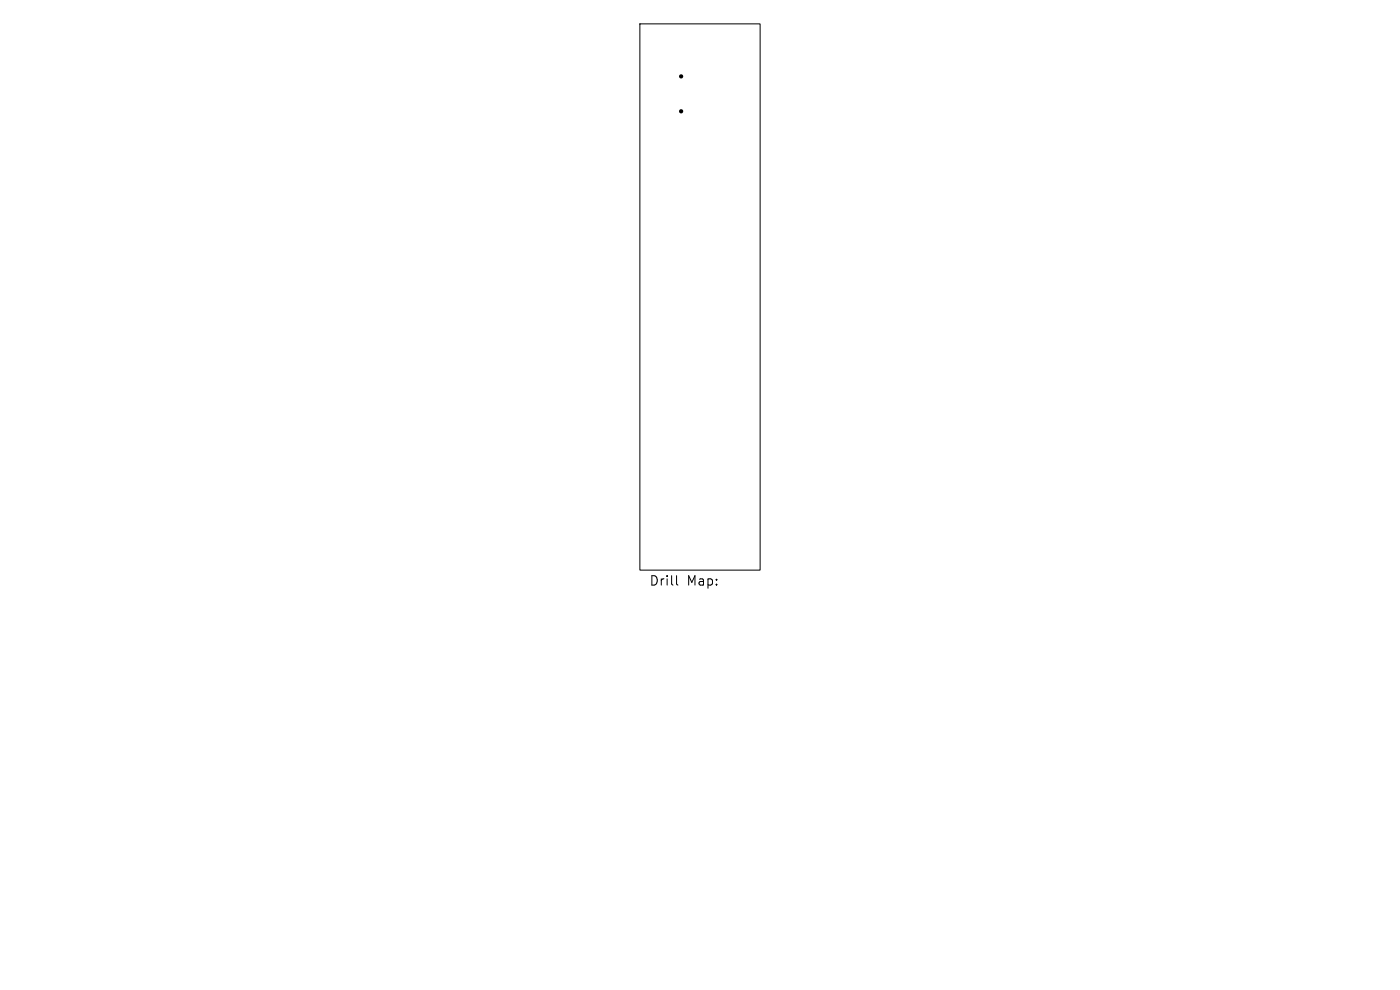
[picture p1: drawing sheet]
<svg xmlns="http://www.w3.org/2000/svg" width="297mm" height="210mm" viewBox="0 0 297 210" stroke-linecap="round" stroke-linejoin="round" font-family="sans-serif">
<defs><g id="words">
<g font-size="2.8">
<text x="137.7" y="124.5">Drill</text>
<text x="145.7" y="124.5">Map:</text>
</g>
</g></defs>
<path d="M135.7 5.1h25.6v115.8h-25.6zM143.5 122.1v1.7l.3 .3" fill="none" stroke="#000" stroke-width=".21"/>
<g fill="#000">
<circle cx="144.5" cy="16.2" r=".45"/>
<circle cx="144.5" cy="23.6" r=".45"/>
</g>
<use href="#words"/>
</svg>
